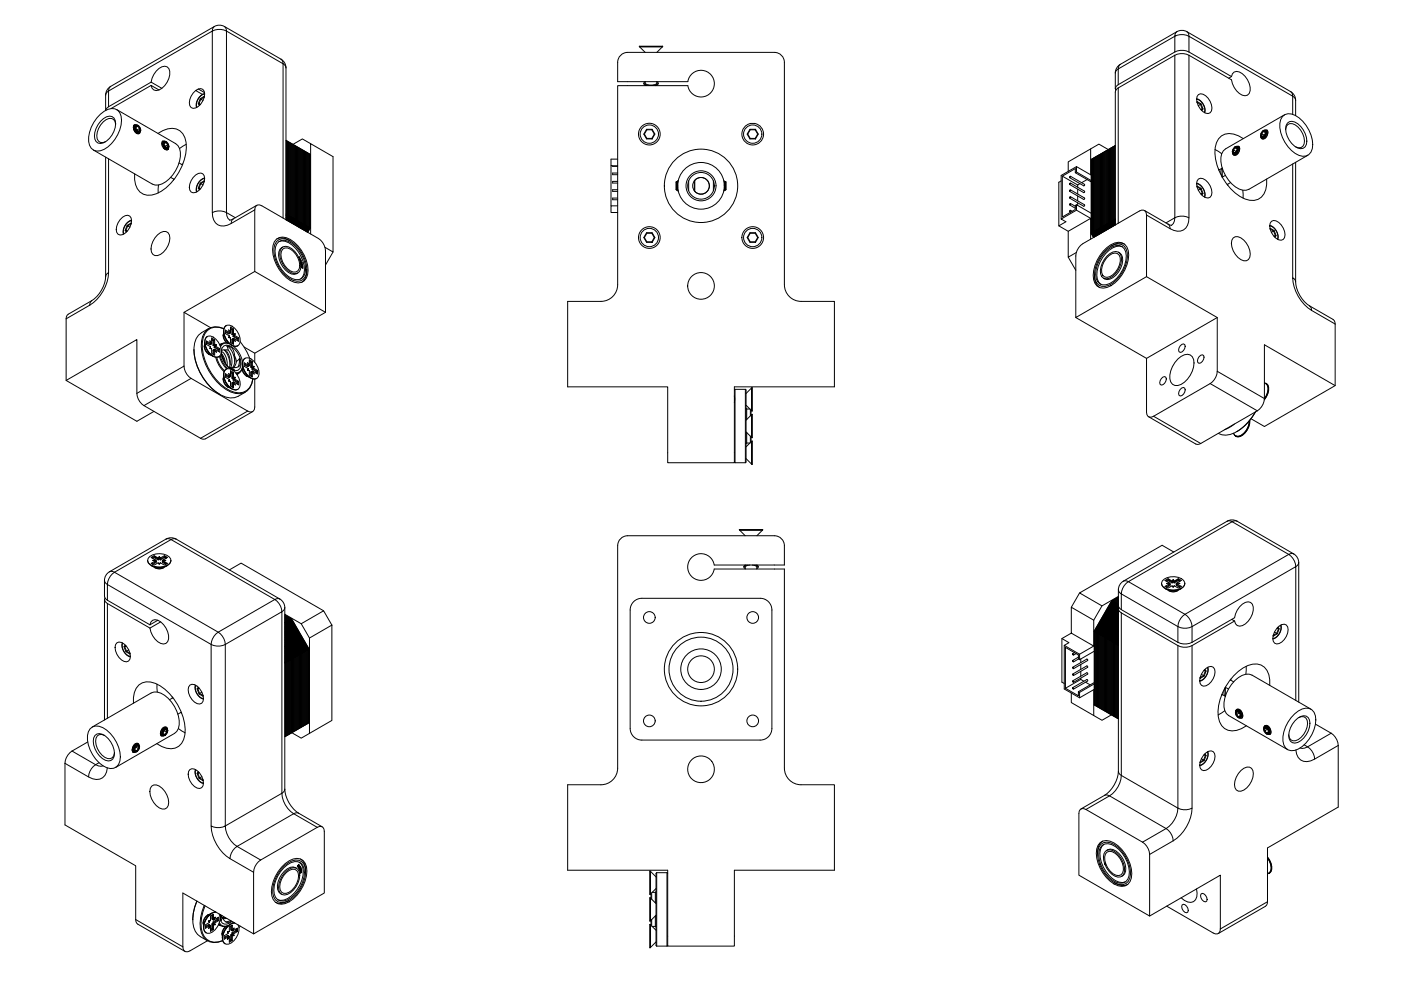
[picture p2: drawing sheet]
<svg xmlns="http://www.w3.org/2000/svg" width="420mm" height="297mm" viewBox="0 0 420 297" stroke-linecap="round" stroke-linejoin="round" font-family="sans-serif">
<!-- layer: Visible (ISO) -->
<g fill="none" stroke="#000" stroke-width=".3">
<path d="M186.4 16.4l1.2-.6 .6-.1h44a3 3 0 0 1 3 3v66.6a5 5 0 0 0 5 5h10v25.7h-30v22.7h-20v-22.7h-30v-25.7h10a5 5 0 0 0 5-5v-59.6h21.1a4 4 0 0 0 6.1 2.7 4 4 0 0 0 0-6.7 4 4 0 0 0-6.1 2.8h-21.1v-5.8a2.99 2.99 0 0 1 1.2-2.3zM191.7 13.9l7 .1zM191.8 14.1h6.8M191.8 14.1l1.7 1.6M191.8 14v.1M198.6 14.1l-1.6 1.6M198.6 14v.1M30.1 34.3a4.3 4.3 0 0 1 5.2-1.3 6.2 6.2 0 0 1 0 7.4 7.8 7.8 0 0 1-6.3 4.9 2.83 2.83 0 0 1-2.4-2.9 10.7 10.7 0 0 1 3.5-8.1zM30.2 36.3a3.3 3.3 0 0 1 3.4-1.4 2.68 2.68 0 0 1 1 3.3 6.1 6.1 0 0 1-4.4 4.8 1.9 1.9 0 0 1-1.9-2.3 7.1 7.1 0 0 1 1.9-4.4zM33.2 25.9l31.1-18 1-.3h1l1 .3 17.4 10.1 .9 1.3 .2 1v45.6l.7-1.4h-.1l-.6 1M34.7 37.3a1.71 1.71 0 0 0-1-1.7 1.71 1.71 0 0 0-1.9 .3 5.9 5.9 0 0 0-2.7 5.7 1.61 1.61 0 0 0 2.6 .9M35 32.8l17.7 10.3a3.8 3.8 0 0 1 1.4 3.8 10.1 10.1 0 0 1-6.6 8.6h-1l-.8-.3-17.7-10.2"/>
<path d="M40.1 38.2a1.67 1.67 0 0 0 1.1 1.6M40.2 38.5l.5 1M40.3 37.4a1.7 1.7 0 0 0 1.5 2.6M40.4 37.6a1.38 1.38 0 0 0 0 1.5 1.38 1.38 0 0 0 1.3 .7M40.4 38.4l.6 .9M40.5 37.6a1.34 1.34 0 0 0 .6 2.1M40.6 37.5h-.2a1.39 1.39 0 0 0-.1 1.6 1.39 1.39 0 0 0 1.4 .7M40.7 37.5a1.3 1.3 0 0 0 .6 2.1l-.2 .1M40.8 37.7h.6l.6 .8v.8h-.6l-.6-.7zM40.8 38.2l.5-.3 .6 .6-.8 .4M40.8 37.6a1.2 1.2 0 0 1 1.2 .6 1.2 1.2 0 0 1-.2 1.3 1.38 1.38 0 0 1-1-1.9zM40.9 37.4h-.5a1.53 1.53 0 0 0 .6 2.5l.5 .2 .4-.2 .2-.4"/>
<path d="M41.2 39.5l-.1 .2M41.4 37.6l-.5-.2-.3 .2a1.61 1.61 0 0 0 1.2 2.1l.3-.2 .1-.5M41.4 37.7l-.6 .2M41.9 39.2l.1 .1M42 39.6l-.3 .2M42 38.5h-.1v.7l-.5 .1M45.3 24.6a5.4 5.4 0 0 1 4.1-4.8 1.89 1.89 0 0 1 1.5 2.6 5.4 5.4 0 0 1-4.1 4.7l-.7-.1-.5-.6-.3-.8M45.3 24.6l-12.7 7.4-.6 .5-.3 .6v-5.1l.7-1.4 .8-.7M45.3 25.6l-12 6.9M45.3 24.6l3.2 1.9M45.3 25.6l2.4 1.4M47.4 40a5.9 5.9 0 0 1 6.5-.8 5.9 5.9 0 0 1 2 5.1 16.8 16.8 0 0 1-9 13.8 4.4 4.4 0 0 1-6.5-4.3v-1.7"/>
<path d="M59.5 31.1l.5 .4M59.5 26.7l.7-.1a1.79 1.79 0 0 1 1 2.6 4.3 4.3 0 0 1-3.3 3.3 1.8 1.8 0 0 1-1-2.6l1-2 .8-.8M60.9 30.1l-.7-.4-.5 1.4 .4 .2M61.2 28.9l.1 .2M61.3 29.1l-1.1 .6-.2-.1M61.3 29l-1.3 .6-.5 1.5 .3 .5M61.3 27.8l-1.8-1.1-.8 .4 2 1.2M61.4 28a3.7 3.7 0 0 0-2.5 4.3M193.1 24.9l.1 .4 .7 .4M193.5 24.5l-.4 .5a4 4 0 0 0 4.3 0l-.4-.5M193.5 24.5v.4a2.67 2.67 0 0 0 3.5 0v-.4M193.5 25.5v.2"/>
<path d="M193.9 38.8h1.7l.8 1.4-.8 1.4h-1.7l-.8-1.4zM193.9 38.8h1.7M194 38.9l-.8 1.3M195.5 38.9l.7 1.3M197 25.5v.2M197.4 24.9l-.1 .4-.7 .4M224.9 38.8h1.7l.8 1.4-.8 1.4h-1.7l-.8-1.4zM224.9 38.8h1.7M225 38.9l-.7 1.3M226.5 38.9l.7 1.3M334.5 26.6v-5.2l.4-1 .6-.8 17.4-10.1 1-.4h1.1l.9 .4 31.6 18.3 .7 .8 .3 .9 .1 5.2M358.9 29.6a3.7 3.7 0 0 1 2.4 4.2"/>
<path d="M359 30.6l1.2 .5 .6 1.6-.4 .5M359 30.5v.2l1 .6 .2-.2M359.4 31.7l.6-.4 .6 1.3-.4 .3M359.4 28.4a2.28 2.28 0 0 1 2.9 1 3.7 3.7 0 0 1 .6 4.4 2.27 2.27 0 0 1-2.9-1.1 3.7 3.7 0 0 1-.6-4.3zM360.8 32.7l-.5 .3M369.3 23a1.59 1.59 0 0 1 2.4-1.4 5.6 5.6 0 0 1 2.9 6.4 1.89 1.89 0 0 1-2.9 0 6.5 6.5 0 0 1-2.4-4.1l-12.7-7.3a4.7 4.7 0 0 0-4.3 0l-16.9 9.8-.8 .7-.1 40.3M369.3 23l-12.7-7.4a4.7 4.7 0 0 0-4.3 0l-16.9 9.8-.7 .5-.2 .6 .1 .6M369.3 23l-.8 .4M378.4 39.5l.9-.5 .3 .3a1.37 1.37 0 0 1-1.4 1.7l-.1-.9zM378.8 39.2l.6 .1v.8l-.6 .8-.6-.1v-.8zM378.8 39.1l.6-.1 .3 .2a1.61 1.61 0 0 1-1.2 2.1l-.4-.2-.1-.6M378.8 39.2l.6 .3"/>
<path d="M379.3 39l.5-.1a1.52 1.52 0 0 1-.6 2.6l-.5 .1-.4-.1-.2-.5 .2 .4a1.03 1.03 0 0 0 1.4-.7M379.4 39.7l-.5-.3-.5 .7-.2-.1M379.5 39a1.36 1.36 0 0 1 .1 1.5 1.36 1.36 0 0 1-1.3 .7M379.7 39.1a.85 .85 0 0 1 .3 1.2M379.8 39.2h.1M379.9 39a1.71 1.71 0 0 1-1.4 2.6h-.1M384.6 34.9a2.99 2.99 0 0 1 3.9-.3 10.4 10.4 0 0 1 5.1 10 2.72 2.72 0 0 1-4 2 10.1 10.1 0 0 1-5.5-10.8zM385.2 34.4l-17.6 10.2a3.8 3.8 0 0 0-1.5 3.9 10.1 10.1 0 0 0 6.6 8.5h1l.9-.3 17.6-10.2M385.6 38.8a1.71 1.71 0 0 1 .9-1.7 1.71 1.71 0 0 1 1.9 .3 5.9 5.9 0 0 1 2.7 5.8 1.62 1.62 0 0 1-2.5 .8M386.1 36.9a2.2 2.2 0 0 1 3.1 .2 6.6 6.6 0 0 1 2.6 6.2 1.76 1.76 0 0 1-2.6 1.1 6.6 6.6 0 0 1-3.5-6.7zM31.7 47.1v35.8a9.6 9.6 0 0 1-4.2 7.2l-7 4.1-.6 .8-.1 19 21.2 12.3 5.2-3M47.5 55.5l-.1 2.3"/>
<path d="M48.7 42.7a1.76 1.76 0 0 0 .9 1.9M48.8 42.3h-.1M48.9 43.2l.5 1M49.1 44.3l.1 .1M49.2 42.4a1.3 1.3 0 0 0 .6 2.1l-.2 .1M49.2 42.6h.7l.6 .7v.9h-.6l-.7-.8zM49.2 43l.6-.3 .5 .7-.7 .4M49.3 42.4a1.2 1.2 0 0 1 1.1 .7 1.2 1.2 0 0 1-.1 1.3 1.39 1.39 0 0 1-1-2zM49.4 42.3l-.5-.1a1.52 1.52 0 0 0 .6 2.6l.5 .2 .4-.2 .2-.4-.2 .4a.97 .97 0 0 1-1.3-.5l.6 .4 .7-.2M49.7 44.4l-.1 .2M49.9 42.5l-.6-.2-.3 .2a1.61 1.61 0 0 0 1.2 2.1l.3-.2 .2-.6M49.9 42.6l-.7 .2"/>
<path d="M50 44.8h.1M50.1 44.7l-.3 .1M50.3 44.9h-.1M50.3 44.1l.2 .1M50.5 43.3l-.2 .1v.7h-.5M51.2 53.2l1 .6M52.1 53.7l-.1 .3M53.7 48.8l1 .6M54.8 49.1l-.2 .2M55.9 43.2l-2.1 1.3M57.9 53.2a2.28 2.28 0 0 1 2.9-1.1 3.3 3.3 0 0 1-.6 4.4 2.27 2.27 0 0 1-2.9 1.1 3.3 3.3 0 0 1 .6-4.4zM59.5 56.4l.5 .4"/>
<path d="M60.9 55.4l-.7-.4-.5 1.4 .4 .2M61.2 54.2l.1 .2-1.1 .6-.2-.1M61.3 54.3l-1.3 .6-.5 1.5 .3 .5M61.4 53.3a3.7 3.7 0 0 0-2.5 4.3M85.8 42.1l7.2 4.2v22l-.1-22.1M85.9 42.2v22M86.1 42.3v22M86.2 42.3v22.2l-.4 .8M86.4 42.4v22.1M86.5 42.5v22.1M86.7 42.6v22M86.8 42.7v22.1"/>
<path d="M86.9 42.7v22.1M87.1 42.8l-.1 22.1M87.2 42.9v22.1M87.4 43l-.1 22.1M87.5 43.1v22M87.6 43.2v22.1M87.8 43.2v22.1M87.9 43.3v22.1M88.1 43.4v22M88.2 43.5v22.1M88.3 43.6v22M88.5 43.6v22.2l-.7 1.2"/>
<path d="M88.6 43.7v22.1M88.8 43.8l-.1 22.1M88.9 43.9v22M89.1 44l-.1 22.1M89.2 44.1v22M89.3 44.1v22.2M89.5 44.2v22.1M89.6 44.3v22.1l-.7 1.3M89.8 44.4v22M89.9 44.5v22.1l-.7 1.2M90 44.5v22.1M90.2 44.6l-.1 22.1"/>
<path d="M90.3 44.7v22.1M90.5 44.8l-.1 22.1M90.6 44.9v22M90.8 44.9l-.1 22.2M90.9 45v22.1M91 45.1v22.2l-.7 1.2M91.2 45.2v22M91.3 45.3v22.1M91.5 45.4v22M91.6 45.4v22.2M91.7 45.5v22.1M91.9 45.6l-.1 22.1"/>
<path d="M92 45.7v22M92.2 45.8l-.1 22.1M92.3 45.8v22.1M92.5 45.9v22.2l-.8 1.2M92.6 46v22.1M92.7 46.1v22.1M93.2 43.1l-2.5-1.5-2.8 1.7M183.2 49.7v12M183.7 49.7v.2h1.5M185.2 47.7h-2v2h2M185.2 51.9h-1.5v.5h1.5M185.2 54.4h-1.5v.5h1.5"/>
<path d="M185.2 56.9h-1.5v.5h1.5M185.2 59.4h-1.5v.5h1.5M193.1 40.2l.8 1.4M194 41.5l1.6 .1M196.4 40.2l-.9 1.3M202.9 54.4l.1 2.5M202.9 54.4v2.6M202.9 57h.1M202.9 54.5l.1 .1M203 54.6l.1 2.2M203 54.6l.2 2.2M203.1 54.4h-.2v2.6"/>
<path d="M203.1 54.4l.1 1.8M203.1 54.4l-.1 .2M203.1 54.4h.1M203.1 56.8h.1M203.1 56.8l-.1 .1M203.2 56.8h.1M203.2 54.4v.2M203.2 54.5h.1M203.4 54.2h-.2v3h.2M206.5 54.2v3M208.2 54.2v3M208.4 54a2.5 2.5 0 0 1 3.6-.1 2.5 2.5 0 0 1 0 3.6 2.5 2.5 0 0 1-3.6-.1z"/>
<path d="M213.9 54.2v3M217.1 54.2h.1v3h-.1M217.2 55.2l.1 1.8M217.2 56.8l.1 .2M217.2 54.6h.1M217.2 56.9h.1M217.3 57h.1M217.3 54.6l.2 2.2M217.3 54.6h.1M217.4 54.5l-.1 .1M217.4 54.4h.2M217.5 56.8l.1 .1"/>
<path d="M217.5 56.8l-.2 .2M217.6 54.4v2.6l-.2-2.5M217.6 54.4v2.6h-.3M224.1 40.2h.2l.6 1.4M225 41.5l1.6 .1M227.4 40.2l-.9 1.3M318.2 54.2l-.7 .4v13.1l2.9 1.6M318.6 52.8l4.6 2.6M320.8 52.9l.2-.1-.2 .5zM320.8 54.9h.2l-.2 .4zM320.8 57l.2-.1-.2 .4zM320.8 59h.2l-.2 .4z"/>
<path d="M321 52.8l4.3 2.5-.1 .4-4.4-2.4M321 54.9l4.3 2.4-.1 .4-4.4-2.4M321 56.9l4.3 2.5-.1 .3-4.4-2.4M321 58.9l4.3 2.5-.1 .4-4.4-2.4M322.5 51.8l4.7 2.5M322.8 49.9l4.3 2.5v-7.8l-6.7 3.9v2.9M322.8 49.9v1.7l4.4 2.5M322.8 51.6l-.3 .2v-1.3l-3.9 2.3v12.2l3.9-2.2v-1.2l.3-.2M322.8 49.9l-4.6 2.7v13.1M323.2 55.4v.7M323.2 56.7v1.5M323.2 58.7v1.5"/>
<path d="M323.9 55.1l-.7 .3M326 53.8l-1.6 1M327.1 44.6l2.5-1.4 2.8 1.6M327.5 47.7v22.1M327.5 47.7h-.1M327.6 47.6v22M327.8 47.5l-.3 .2M327.8 47.5v22.1M327.9 47.4v22M328.1 47.3l-.3 .2M328.1 47.3v22.1M328.2 47.2v22.1"/>
<path d="M328.4 47.2l-.3 .1M328.4 47.2v22.1l.7 1.2M328.5 47.1v22M328.6 47l-.2 .2M328.6 47l.1 22.1M328.8 46.9v22.1M328.9 46.8l-.3 .2M328.9 46.8l.1 22.2M329.1 46.8v22M329.2 46.7l-.3 .1M329.2 46.7v22M329.3 46.6v22"/>
<path d="M329.5 46.5l-.3 .2M329.5 46.5v22.1M329.6 46.4v22.1M329.8 46.3l-.3 .2M329.8 46.3v22.2M329.9 46.3v22M330.1 46.2l-.3 .1M330.1 46.2v22.1M330.2 46.1v22M330.3 46l-.2 .2M330.3 46v22.2l.8 1.2M330.5 45.9v22.1"/>
<path d="M330.6 45.9l-.3 .1M330.6 45.9v22.1l.7 1.2M330.8 45.8v22M330.9 45.7l-.3 .2M330.9 45.7v22.1M331 45.6v22.1M331.2 45.5l-.3 .2M331.2 45.5v22.1M331.3 45.4v22.1M331.5 45.4l-.3 .1M331.5 45.4v22.1M331.6 45.3v22"/>
<path d="M331.8 45.2l-.3 .2M331.8 45.2v22.1l.7 1.3M331.9 45.1v22.1M332 45l-.2 .2M332 45v22.2l.7 1.2M332.2 45v22M332.3 44.9l-.3 .1M332.3 44.9l.1 22.1M332.5 44.8v22M332.6 44.7l-.3 .2M332.6 44.7v22.1M332.7 44.6v22.1"/>
<path d="M332.9 44.5l-.3 .2M332.9 44.5v22.2l.7 1.2M333 44.5v22M333.2 44.4l-.3 .1M333.2 44.4v22.1l.7 1.3M333.3 44.3v22M333.4 44.2l-.2 .2M333.4 44.2l.1 22.1M333.6 44.1v22.1M333.7 44.1l-.3 .1M333.7 44.1l.1 22.1M333.9 44v22"/>
<path d="M334 43.9l-.3 .2M334 43.9l.1 22.1M334.2 43.8v22.1M334.3 43.7l-.3 .2M334.3 43.7v22.2M334.5 43.6l-.2 .1M358.9 54.9a3.7 3.7 0 0 1 2.4 4.2M359 55.9l1.2 .5 .6 1.6-.4 .5M359 56l1 .6 .2-.2M359 55.8v.2M359.4 57l.6-.4 .6 1.4-.4 .2M359.4 53.7a2.27 2.27 0 0 1 2.9 1.1 3.7 3.7 0 0 1 .6 4.3 2.28 2.28 0 0 1-2.9-1.1 3.7 3.7 0 0 1-.6-4.3z"/>
<path d="M360.8 58l-.5 .3M364.4 44.8l2 1.3M365.4 50.7l.3 .2M365.5 51l1-.6a2.24 2.24 0 0 0 .1 2.7M366.6 50.4v2.7M367.5 52.6l-.9 .5M368.2 55.2v.4M369 54.7l-1 .6M369.9 45.7h.5M369.9 45.7h-.1M369.9 44.4l.9-.5a1.2 1.2 0 0 1 .1 1.4 1.2 1.2 0 0 1-1.1 .6l-.2-.4zM370 46.5h.1"/>
<path d="M370.4 44.1l.6 .1v.8l-.6 .8-.6-.1v-.8zM370.4 44l.5-.1 .3 .1a1.62 1.62 0 0 1-1.2 2.1l-.3-.2-.1-.5M370.4 44.1l.6 .2M370.7 45.4l-.8-.5v.8M370.9 43.9l.4-.1a1.53 1.53 0 0 1-.5 2.6l-.5 .1-.4-.1-.2-.5M371 44.6l-.5-.3-.6 .6h-.1M371.1 43.9a1.35 1.35 0 0 1 .1 1.5 1.35 1.35 0 0 1-1.4 .7M371.2 44a.84 .84 0 0 1 .3 1.1M371.3 45.6a1.03 1.03 0 0 1-1.5 .7l-.1-.4M371.3 44v.1M371.4 44.9l-.6 1M371.5 43.9h.1"/>
<path d="M371.5 43.9a1.73 1.73 0 0 1-1.5 2.6M372.7 57l.1 2.4M372.9 41.5a6 6 0 0 0-6.6-.8 6.6 6.6 0 0 0-1.8 6.9 16.7 16.7 0 0 0 8.8 12 4.4 4.4 0 0 0 6.6-4.2v-1.7M378.4 40.8h.5M378.4 40.8h-.2M379.1 40.5l-.7-.4v.7M379.8 40.1l-.5 .9M388.6 48.7v35.8a9.6 9.6 0 0 0 4.1 7.2l7.1 4 .5 .8 .1 19.1-21.2 12.2-4-2.3M36 65.9a2.28 2.28 0 0 1 2.9-1.1 3.3 3.3 0 0 1-.6 4.3 2.28 2.28 0 0 1-2.9 1.1 3.3 3.3 0 0 1 .6-4.3zM37.5 69.1l.5 .3M39 68.1l-.7-.4-.5 1.4 .4 .2M39.3 66.9v.2"/>
<path d="M39.3 67.1l-1 .6-.2-.2M39.4 67l-1.3 .5-.6 1.6 .4 .5M39.4 66a3.7 3.7 0 0 0-2.4 4.2M47.2 70.4a2.06 2.06 0 0 1 3.6 0 5.6 5.6 0 0 1-3.6 6.2 1.67 1.67 0 0 1-1.9-2 6.4 6.4 0 0 1 1.9-4.2zM76.8 61.7l.5-.3 1.2 .3 17 9.8a4.6 4.6 0 0 1 2.1 3.7v18.4l-21.2-12.2v-18.5zM77 61.5l-7 4.1-1.1 .4M82.9 71.7a3.5 3.5 0 0 1 4.2 .1 11.3 11.3 0 0 1 5.2 10.5 3.1 3.1 0 0 1-5.2 1.8 11.3 11.3 0 0 1-5.2-10.5l.4-1.1zM82.9 72.4a3 3 0 0 1 3.9-.3 10.4 10.4 0 0 1 5.1 9.9 2.72 2.72 0 0 1-4 2.1 10.1 10.1 0 0 1-5.5-10.8zM83 71.6a3.9 3.9 0 0 1 4.1 .6M83.6 72.4a3.4 3.4 0 0 1 4 .6 9.8 9.8 0 0 1 3.9 8.8 2.56 2.56 0 0 1-3.9 1.7 9.6 9.6 0 0 1-5-9.4l.4-1zM83.6 72.4a4 4 0 0 1 4 1.1 9.7 9.7 0 0 1 3.5 8.6l-.3 .9-.7 .7M84.4 74.4a2.2 2.2 0 0 1 3.1 .2 6.6 6.6 0 0 1 2.6 6.1 1.75 1.75 0 0 1-2.6 1.1 6.6 6.6 0 0 1-3.5-6.7z"/>
<path d="M84.8 74.7a2.29 2.29 0 0 1 3.1 .6 4.8 4.8 0 0 1 1.5 5.9 2.29 2.29 0 0 1-3.2-.7 4.8 4.8 0 0 1-1.4-5.8zM84.8 74a2.26 2.26 0 0 0-1.3 2.6 6.2 6.2 0 0 0 4.7 5.6l1.1-.4M85.8 64.2h.1l-.1 .3M85.8 64.9l.3-.6 .1 .1-.4 .8M85.9 64.2v.1M85.9 64.3l-.1 .3M86.2 66.1l.7-1.3 .2 .1-.8 1.3M86.5 66.3l.7-1.3h.2l-.8 1.3M86.5 64.6l-.7 1.3M86.8 64.8l-.8 1.2 .8-1.3-.1-.1-.8 1.3M87 66.6l.8-1.3 .1 .1-.7 1.3M87.1 65l-.7 1.2"/>
<path d="M87.3 66.8l.8-1.4 .1 .1-.7 1.3M87.4 65.1l-.8 1.3M87.6 66.9l.7-1.3 .2 .1-.8 1.3M87.6 65.3l-.7 1.2 .7-1.3-.1-.1-.8 1.3M87.9 67.1l.7-1.3 .2 .1-.8 1.3M87.9 65.5l-.7 1.2M88.2 65.6l-.7 1.3M88.4 67.4l.8-1.3 .1 .1-.7 1.3M88.7 67.6l.8-1.3h.1l-.7 1.4M88.8 65.9l-.7 1.3M89 67.7l.8-1.3 .1 .1-.8 1.3M89.1 66.1l-.8 1.2 .8-1.3-.2-.1-.7 1.3"/>
<path d="M89.3 66.3l-.7 1.2M89.9 68.2l.7-1.3 .2 .1-.8 1.3M90.1 68.4l.8-1.3 .1 .1-.7 1.3M90.2 66.8l-.8 1.2 .8-1.3-.2-.1-.7 1.3M90.4 68.6l.8-1.4 .1 .1-.7 1.3M90.5 66.9l-.8 1.2 .8-1.3h-.2l-.7 1.3M90.8 67.1l-.8 1.2M91 68.9l.7-1.3 .2 .1-.8 1.3M91.3 69l.7-1.3 .2 .1-.8 1.3M91.3 67.4l-.7 1.3M91.6 69.2l.7-1.3 .2 .1-.8 1.3M91.6 67.6l-.8 1.2 .8-1.3-.1-.1-.8 1.3"/>
<path d="M91.8 69.4l.8-1.3h.1l-.7 1.3M91.9 67.7l-.7 1.3M92.2 67.9l-.7 1.2M92.7 68.2l-.7 1.3M92.9 68.2l-.8 1.3M93 68.4l-.7 1.2M93.2 70.1v-27l6.7 3.8v28.6l-2.4-1.4M99.9 75.5l-2.3 3.9M185.2 61.7h-2v2h2M193.1 71.2l.9 1.3-.1 .1M193.9 69.8h1.7l.8 1.4-.8 1.4h-1.7l-.8-1.4zM193.9 69.8l.1 .1 1.6-.1"/>
<path d="M194 72.5l1.6 .1M194 69.9l-.8 1.3M195.5 69.9l.7 1.3M196.4 71.2l-.9 1.3M224.1 71.2h.2l.6 1.4M224.9 69.8h1.7l.8 1.4-.8 1.4h-1.7l-.8-1.4zM224.9 69.8l.1 .1 1.6-.1M225 72.5l1.6 .1M225 69.9l-.7 1.3M226.5 69.9l.7 1.3M227.4 71.2l-.9 1.3M320.4 77.1l2.2 3.9"/>
<path d="M320.8 63.5l.3 .1M320.8 61.4l1.7 1M320.8 63.1l.2-.1-.2 .5zM320.8 61h.2l-.2 .4zM321 63l.6 .3M321 61l1.5 .8M322.8 63l-4.6 2.7 1.5 .8-2.2 1.2M323.2 60.8v.8M324.1 73.5l17.6-10.3a1.3 1.3 0 0 1 1.5-.1 1.3 1.3 0 0 1 .6 1.4v18.4l-21.2 12.3v-18.5a4.7 4.7 0 0 1 1.5-3.2zM327.1 71.7v-6.3l-6.7 3.9v7.8l2.4-1.4M327.2 63.9l-4.4-2.5v1.6l4.3 2.4M327.2 70l.7 1.2"/>
<path d="M327.4 69.8v-22.1l-.1 22.2M327.5 69.8l.8 1.2-.8-1.3 .1-.1 .8 1.3M327.8 69.6l.7 1.3M328.1 69.5l.7 1.2M328.1 71.1l-.7-1.3-.2 .1 .8 1.3M328.6 69.1l.8 1.3M328.7 70.8l-.8-1.4-.1 .1 .7 1.3M328.9 69l.7 1.2M329 70.6l-.8-1.3-.1 .1 .7 1.3M329.2 68.7v.1M329.2 68.8l.7 1.3M329.3 70.4l-.8-1.3-.1 .1 .7 1.3"/>
<path d="M329.5 68.7l.7 1.2M329.5 70.3l-.7-1.3h-.2l.8 1.4M329.8 68.5l.7 1.2-.7-1.3 .1-.1 .8 1.3M329.8 70.1l-.7-1.3-.2 .1 .8 1.3M330.1 68.3l.7 1.2-.7-1.3 .1-.1 .8 1.4M330.1 69.9l-.8-1.3-.1 .1 .8 1.3M330.4 69.8l-.8-1.3-.1 .1 .7 1.3M330.9 75.3a6.1 6.1 0 0 1 5.6-2.5 3.5 3.5 0 0 1 2 3.6 11.3 11.3 0 0 1-6.5 9.8 3.1 3.1 0 0 1-4.2-3.6 11.6 11.6 0 0 1 3.1-7.3zM330.9 67.8l.7 1.3M331 75.6a5.6 5.6 0 0 1 5.4-2.3 3.5 3.5 0 0 1 1.7 3.7 10.1 10.1 0 0 1-6.7 8.8 2.8 2.8 0 0 1-3.2-3.2 10.5 10.5 0 0 1 2.8-7zM331.2 67.7l.7 1.2-.7-1.3 .1-.1 .8 1.3M331.2 69.3l-.7-1.3-.2 .1 .8 1.3"/>
<path d="M331.4 75.6a4.6 4.6 0 0 1 5.1-1.7 3.9 3.9 0 0 1 1.2 4.1 9.5 9.5 0 0 1-6 7.4 2.62 2.62 0 0 1-3.1-3.1 9.9 9.9 0 0 1 2.8-6.7zM331.5 67.5l.7 1.2-.7-1.3 .1-.1 .8 1.3M331.5 69.1l-.7-1.3-.2 .1 .8 1.3M331.8 69l-.8-1.3h-.1l.8 1.3M332 76.7a2.66 2.66 0 0 1 3.9-.6 5.9 5.9 0 0 1-4.2 7.5 2 2 0 0 1-1.7-2.5 7.2 7.2 0 0 1 2-4.4zM332.3 67l.8 1.2-.8-1.3 .2-.1 .7 1.4M332.6 66.9l.8 1.2-.8-1.3 .1-.1 .8 1.3M332.6 76.6a1.87 1.87 0 0 1 1.9-.7 1.87 1.87 0 0 1 1.4 1.3 5.6 5.6 0 0 1-3.9 5.9 1.81 1.81 0 0 1-1.6-2.4 6.5 6.5 0 0 1 2.2-4.1zM332.6 68.5l-.7-1.3h-.1l.7 1.4M332.9 68.3l-.7-1.3-.2 .1 .8 1.3M333.4 66.4l.8 1.2M333.7 66.2l.7 1.2"/>
<path d="M333.8 67.8l-.8-1.3-.1 .1 .7 1.3M334 66l.5 .8M334.1 67.7l-.8-1.4-.1 .1 .7 1.3M334.3 65.9l.2 .3M334.3 67.5l-.7-1.3-.2 .1 .8 1.3M334.5 67.1l-.6-1.1-.2 .1 .8 1.3M334.5 66.4l-.3-.5h-.2l.5 .8M334.5 65.8h-.2l.2 .3M335.4 75.6a2.25 2.25 0 0 1 1.3 2.5 6.2 6.2 0 0 1-4.7 5.7l-1.1-.4M336.6 74a5.6 5.6 0 0 0-5.9 3.2 7.5 7.5 0 0 0-1.2 7.4l.6 .6M337.3 73.2a3.9 3.9 0 0 0-4.1 .6M343.2 63.1l7.1 4.1 1.1 .3"/>
<path d="M369.8 71.3a2.3 2.3 0 0 1 3.2 .7 4.8 4.8 0 0 1 1.4 5.8 2.3 2.3 0 0 1-3.2-.6 4.8 4.8 0 0 1-1.4-5.9zM380.8 67.5a3.7 3.7 0 0 1 2.4 4.3M380.9 68.5l1.2 .6 .6 1.5-.4 .5M380.9 68.7l1 .6 .2-.2M380.9 68.4v.2M381.3 69.6l.6-.3 .6 1.3-.4 .2M381.3 66.3a2.28 2.28 0 0 1 2.9 1.1 3.7 3.7 0 0 1 .6 4.4 2.27 2.27 0 0 1-2.9-1.1 3.7 3.7 0 0 1-.6-4.4zM382.7 70.6l-.5 .4M55.2 93.6v16.1a4.7 4.7 0 0 0 2.1 3.7l17 9.8a1.3 1.3 0 0 0 1.5 .2 1.3 1.3 0 0 0 .6-1.4v-8.4M62.6 98.5a6.3 6.3 0 0 0-4.4 7.5 17.2 17.2 0 0 0 8.1 12.4 6 6 0 0 0 7.3-.9M67 100a2.62 2.62 0 0 0 1 2.8M67 99.3a3.2 3.2 0 0 0 1.3 3.5"/>
<path d="M67 99.3a5.2 5.2 0 0 0 2.5 4.2M67.5 97.9a1.97 1.97 0 0 1 2.9 .5 4.9 4.9 0 0 1 1.4 4.7 1.63 1.63 0 0 1-2.6 .1 4.5 4.5 0 0 1-1.7-5.3zM67.6 99.5l1 .6 .2-.1M67.6 99.3l1.2 .7M67.8 97.6a1.82 1.82 0 0 0-.7 2.1 4.8 4.8 0 0 0 3.5 4.2l.7-.3M68.7 99.4l.4 .4M68.8 99.6l-1.2-.7v1.1l1.2 .7M69.1 99.4l-.5-.5 .2 1.1M69.1 98.4l.6 .3 .3-.1v1.3M69.1 99.8h-.3M69.1 98.6l.4 .3M70 98.6l-.9-.6v1.8"/>
<path d="M76.4 81.4l-21.2 12.2 7.9 4.6M92 80.8a4.4 4.4 0 0 1-1.5 3.8M97.6 93.6l-21.2 12.3-3.2-1.9M322.6 95.2l21.2 12.2 21.3-12.2M328.2 82.3a4.3 4.3 0 0 0 1.6 3.9M343.8 82.9l21.3 12.3v16.1a4.6 4.6 0 0 1-2.2 3.7l-16.9 9.8a1.29 1.29 0 0 1-1.5 .1 1.29 1.29 0 0 1-.7-1.4v-16.1M19.8 114l21.2-12.2v16.1a4.6 4.6 0 0 0 2.2 3.7l16.9 9.8 1.1 .3 14.6-8.3M58.2 104.8a16.8 16.8 0 0 0 7.7 13.4M61.4 103.2a2.62 2.62 0 0 0 1.8 3.2M61.4 102.6a5.3 5.3 0 0 0 2.4 4.2 3.5 3.5 0 0 1-2.4-4.2zM61.4 103.4l-.2 .5M61.8 101.1a1.97 1.97 0 0 1 2.9 .5 4.9 4.9 0 0 1 1.5 4.7 1.63 1.63 0 0 1-2.7 .2 4.5 4.5 0 0 1-1.7-5.4z"/>
<path d="M61.9 102.8l1 .6 .3-.2M61.9 102.5l1.3 .7M62.2 100.9a1.82 1.82 0 0 0-.8 2.1 4.8 4.8 0 0 0 3.6 4.1l.7-.2M62.5 106.2l.5 .1M63 104.4l.5 .2-.6-.1M63.1 102.7l.4 .4M63.1 103.9l-.2 .6zM63.1 102.9l-1.2-.7v1l1.2 .7M63.5 102.7l-.6-.5 .3 1M63.5 104.6v1.3l.9 .5v-1.3l-.3-.2M63.5 101.6l.6 .4 .3-.2v1.4M63.5 103.1h-.4"/>
<path d="M63.5 101.9l.4 .2M64.1 104.9v1.4M64.1 104.9l-.2 .1v1.2M64.2 104.1l.2-.1 1.2 .7 .3-.2v1.1l-1.2-.7M64.3 103.6l-.1 .5 1.2 .7v.5M64.4 101.8l-.9-.5v1.8M64.4 104.7l.3 .2 .2 .7-.5-.5M64.4 104.7l.1 .5M64.4 104.7l-.2 .3M64.7 107.1a8.9 8.9 0 0 0 2.5 4.3M64.7 103.8l.2-.5-1 .2h.7l-.2 .5 .3-.2 1.2 .7M64.9 103.3l-.5-.1-.3 .2v-1.4l-.2 .1v1.4"/>
<path d="M65 107.1a8.5 8.5 0 0 0 2.3 4M65.4 104.8l.2-.1v.7M65.8 106.8a8.5 8.5 0 0 0 2.2 3.8M66 106.6a8.2 8.2 0 0 0 2.3 3.9M66.4 105.8a6.7 6.7 0 0 0 2.7 4.8M66.4 105.1a1.78 1.78 0 0 1 1.2-1.6 1.78 1.78 0 0 1 1.9 .4 6.3 6.3 0 0 1 2.7 5.9 1.64 1.64 0 0 1-2.4 1.2M66.4 105.5a2.33 2.33 0 0 1 1.6 2.4l.1 1.7M66.4 106a5 5 0 0 1 1.2 2.9M66.4 103.1l-.6 .1M66.4 106.2l.3 .6M66.6 103l-.7 .4M66.7 106.8a5.1 5.1 0 0 0 3.7 4.2l-1.2-.8"/>
<path d="M66.8 107.1l.5 1.3M67 113a2.61 2.61 0 0 0 1.9 3.2M67 112.4a3.5 3.5 0 0 0 2.4 4.1M67 112.3a5.2 5.2 0 0 0 2.5 4.3M67 113.2l-.1 .5M67 100.2l-.1 .5M67.2 104.9a6.8 6.8 0 0 1 1.8 4.5M67.4 105a4.4 4.4 0 0 1 1.4 5.2M67.4 105a1.1 1.1 0 0 1 1.6 .8l.5 1.4a5 5 0 0 1-.3 3M67.4 105l-.5-.1-.5 .3 .3 2v-.4M67.5 110.9a1.97 1.97 0 0 1 2.9 .5 4.9 4.9 0 0 1 1.4 4.7 1.63 1.63 0 0 1-2.6 .2 4.5 4.5 0 0 1-1.7-5.4zM67.6 112.6l1 .6 .2-.2"/>
<path d="M67.6 112.3l1.2 .7M67.8 110.7a1.81 1.81 0 0 0-.7 2.1 4.8 4.8 0 0 0 3.5 4.1l.7-.2M68.1 103.7a2.76 2.76 0 0 1 2.3 3.1M68.1 103.7l.4 1.2M68.1 103.7a5.8 5.8 0 0 1 2.3 4.8M68.2 116l.5 .1M68.6 110.1l.6 .1M68.7 102.9a2.01 2.01 0 0 0-2.7 .7M68.7 101.1l.4 .2-.5-.1M68.7 114.2l.4 .2-.5-.1M68.7 112.5l.4 .4M68.8 100.7l-.2 .5z"/>
<path d="M68.8 113.7l-.2 .6zM68.8 112.7l-1.2-.7v1l1.2 .7M68.8 103a1.9 1.9 0 0 0-2.7 .9M69.1 101.3v1.4l.9 .5v-1.4l-.3-.2M69.1 112.5l-.5-.5 .2 1M69.1 114.4v1.3l.9 .5v-1.3l-.3-.2M69.1 111.4l.6 .4 .3-.2v1.4M69.1 112.9h-.3M69.1 111.7l.4 .2M69.3 103.4l.1 .1M69.7 101.6l-.2 .1v1.2M69.7 114.7l-.2 .1v1.2"/>
<path d="M69.7 101.6v1.4M69.7 114.7v1.4M69.8 100.8l.3-.1 1.2 .7 .3-.2v1.1l-1.2-.7M69.8 113.9l.3-.1 1.2 .7 .3-.2v1.1l-1.2-.7M70 103.7a8 8 0 0 1 2.7 4.8M70 100.4l-.2 .4 1.3 .7v.5M70 113.4l-.2 .5 1.3 .7v.5M70 111.6l-.9-.5v1.8M70.1 101.4l.3 .2 .2 .7-.6-.5M70.1 114.5l.3 .2 .2 .7-.6-.5M70.1 101.4l-.2 .3M70.1 114.5l-.2 .3"/>
<path d="M70.1 101.4l.1 .6M70.1 114.5l.1 .5M70.4 106.8a4.5 4.5 0 0 1-.7 3.5M70.4 106.8a2.67 2.67 0 0 1-.4 3.5M70.4 100.6l.2-.6-1.1 .3h.7l-.1 .4 .3-.1 1.2 .6M70.4 113.6l.2-.5-1.1 .2h.7l-.1 .5 .3-.2 1.2 .7M70.6 100l-.6-.1-.3 .3v-1.5l-.2 .2v1.4M70.6 113.1l-.6-.1-.3 .2v-1.4l-.2 .1v1.4M70.9 108.3l.9-.8 .2 1.9a2.76 2.76 0 0 1-2.8 .8M71.1 101.5l.2-.1v.7M71.1 114.6l.2-.1v.7M71.5 111.9l-.4 .4"/>
<path d="M71.7 111.8l-.7 .4M71.8 107.5v1.3l-.4 1.1M72 102.4l1.2 1.6 1.7 3.4M72.6 110.7a2.64 2.64 0 0 0 1.9 2.2M72.7 109.2v-.1a5.3 5.3 0 0 0 2.4 4.2 3.2 3.2 0 0 1-2.4-2.9M72.8 109.9a1.9 1.9 0 0 1-2.1 1.9M72.8 110a2.01 2.01 0 0 1-1.9 2M73.2 107.7a1.97 1.97 0 0 1 2.8 .5 4.9 4.9 0 0 1 1.5 4.7l-.4 .5a2.5 2.5 0 0 1-3-1.2 4.3 4.3 0 0 1-.9-4.5zM73.2 109.3l1.1 .6 .2-.1M73.2 109.1l1.3 .7M73.5 107.4a1.82 1.82 0 0 0-.8 2.1 4.8 4.8 0 0 0 3.6 4.2l.7-.3M73.9 112.7l.5 .1"/>
<path d="M74.3 110.9l.5 .2-.6-.1M74.4 109.2l.4 .4M74.4 110.5l-.2 .5zM74.4 109.4l-1.2-.7v1.1l1.2 .7M74.4 109.6h.4M74.8 109.2l-.6-.5 .3 1.1M74.8 111.1v1.4l.9 .5v-1.4l-.3-.2M74.8 108.2l.6 .3 .3-.1v1.3M74.8 108.4l.4 .3M75.4 111.4v1.4M75.4 111.4l-.2 .1v1.2M75.5 110.6l.2-.1 1.3 .7 .2-.2v1.1l-1.1-.7"/>
<path d="M75.7 110.2l-.2 .4 1.2 .7v.5M75.7 108.4l-.9-.6v1.8M75.7 111.2l.4 .2 .1 .7-.5-.5M75.7 111.2l.2 .6M75.7 111.2l-.2 .3M75.8 113.6a4.4 4.4 0 0 1-6.9 3.4 16.5 16.5 0 0 1-8.2-14.2 4.4 4.4 0 0 1 6.4-4.3 4.4 4.4 0 0 0-6.7 3.8 16.5 16.5 0 0 0 8.8 15.2 4.4 4.4 0 0 0 6.6-3.9M76.1 110.4l.1-.6-1 .3 .7-.1-.2 .5 .4-.1 1.1 .6M76.2 109.8l-.5-.1-.3 .3v-1.5l-.2 .2v1.4M76.4 105.9v2.7M76.7 111.3l.3-.1v.7M220.2 118.7v2M220.4 116.7v22"/>
<path d="M220.4 116.7l-.2 .2M220.4 116.7h3.1M223.5 116.7l.2 .2v21.6l-.2 .2M223.5 116.7v22M225.4 116.3v6.8M225.4 116.3l-1.7 1.6M225.4 116.3h.1M225.5 116.2l.1 7zM348.3 113.4l1-.5 .3 .2a1.8 1.8 0 0 1-1.3 2.3l-.4-.2-.1-.5zM353.2 107.6a3.5 3.5 0 0 1 3.7-1.2 3.1 3.1 0 0 1 1.1 3.6 7.3 7.3 0 0 1-4.8 5.6 2.01 2.01 0 0 1-2.4-2.1 7.6 7.6 0 0 1 2.4-5.9zM353.9 103.7l.5-.5 .5-.1 .4 .2a1.81 1.81 0 0 1-1.4 2.3l-.3-.2-.1-.5zM353.9 116.7l1-.6 .4 .3a1.81 1.81 0 0 1-1.4 2.3l-.3-.2-.1-.5z"/>
<path d="M359.6 106.9l.5-.4 .5-.2 .4 .3a1.81 1.81 0 0 1-1.4 2.3l-.4-.2-.1-.5zM379.2 119.5a4.7 4.7 0 0 1-2.1 3.6l-17 9.8-1.1 .3-14.5-8.3M379.2 114.8a1.92 1.92 0 0 1 1 2.7l-1 2M379.2 114.7a1.69 1.69 0 0 1 1.2 2.3l-.6 1.8-.6 .9M379.6 114.9a2.05 2.05 0 0 1 .5 2.9l-.9 1.8M379.7 114.9a1.82 1.82 0 0 1 .8 2.1l-.7 2-.6 .8M400.4 115.6l-21.2-12.3v16.2M220.2 138.5l.2 .2M220.4 138.7h3.1M223.7 122.4l.2 .2M223.7 121.5l1.2 1.1h-1M223.7 129.4l1.7 1.7"/>
<path d="M223.7 137.4l1.7 1.7M223.9 122.6v3.1M223.9 129.6v3.2M223.9 132.8l-.2 .2M223.9 132.8h1l-1.2 1.1M225 122.7v1.9M225 130.7v2M225.2 122.9v1.6M225.2 130.9v1.6M225.2 122.9l.2 .2M225.4 124.3v6.8M225.4 132.3v6.8"/>
<path d="M225.4 124.3l-1.7 1.6M225.4 124.3h.1M225.4 131.1h.1M225.4 123.1h.1M225.4 132.3l-.2 .1M225.4 132.3h.1M225.4 139.1h.1M225.5 124.2l.1 7zM225.5 132.2l.1 7zM370.2 127.1l-2.9 1.7M374.7 126.1a4.8 4.8 0 0 1-3.5 4.7l-.7-.2M374.8 126.1a5.1 5.1 0 0 1-3.3 4.8h-.7l-.5-.4-.4-.6a1.43 1.43 0 0 0 2.4 .5 5.3 5.3 0 0 0 2.3-4.2"/>
<path d="M374.8 126a4.9 4.9 0 0 1-3.6 5l-.7-.2M376.5 123.5a14 14 0 0 1-7.6 6.7 4.4 4.4 0 0 1-3.5-.3M376.6 123.4a15.3 15.3 0 0 1-5.7 6M221.7 158.7l7 .1zM221.8 158.9h6.8M221.8 158.9l1.7 1.7M221.8 158.8v.1M228.6 158.9l-1.6 1.7M228.6 158.8v.1M31.3 179.7v36.1M31.5 179.2l-.2 .6 .3 .6 .6 .5 12.8 7.4M44.3 168a1.84 1.84 0 0 0 1.4 1.7 4.8 4.8 0 0 0 5.4-1l.2-.7"/>
<path d="M44.9 166.8a5.1 5.1 0 0 1 5.9 .1l.4 .7a1.98 1.98 0 0 1-1.9 2.2 4.9 4.9 0 0 1-4.8-1.1l-.2-.6 .1-.7zM45.8 167.4l.4-.3 1.3 .7 .3-.3M46.2 166.6l-.9 .5 1.5 .9-.5 .1M46.2 167.1v-.2l-.6 .3M46.5 167.8l-.7 .2 1 .3M46.5 168.2l-1.2 .7 .9 .5 1.3-.7 .3 .3M46.8 168.3l-1.2 .7M46.8 168l-.1 .3M46.8 168.3v.3l-1 .5M47.4 167.2l-1.2-.6v.3l1.3 .7v.2M47.4 168.7l.4 .4 .3-.4-.3 .4M47.8 166.8l.3 .4v.4l-.3-.4z"/>
<path d="M47.8 166.8l-.4 .4 .1 .4 .3-.4 .3 .6M48.1 168.7l1.2 .7 .9-.5-1.2-.7-.3 .1 1.2 .7M48.7 168.3v.3l1 .5M48.7 168l.2 .3M49.3 168.1l-.6-.1 .3-.2 .8 .2-.8 .2M49.3 167.1l-1.2 .7v-.2l1.2-.7v.2l.4 .3M49.3 166.6l-1.2 .6M49.9 167.2l-.6-.3v-.3l.9 .5-1.2 .7M50.2 169.5a5.3 5.3 0 0 1-4.8 0 3.5 3.5 0 0 0 4.8 0M68.8 170.8l3.5-2 24.7 14.3M186.4 161.2l1.2-.5 .6-.1h44a3 3 0 0 1 3 3v5.8h-21a4 4 0 0 0-6.1-2.8 4 4 0 0 0 0 6.7 4 4 0 0 0 6.1-2.7h21v59.6a5 5 0 0 0 5 5h10v25.6h-30v22.8h-20v-22.8h-30v-25.6h10a5 5 0 0 0 5-5v-66.6a2.99 2.99 0 0 1 1.2-2.4zM223.5 169.4h.1"/>
<path d="M223.5 169.4l-.4 .6M224.1 169.4l-1 .4v.3l.4 .3M224.9 169.4l-1.2 .3-.2 .9M225.6 169.4l1.2 .3 .2 .9M226.4 169.4l.9 .4v.3l-.3 .3M227 169.4l.4 .6M227 169.4h.1M323.8 177.7l-2.5 4.3M335.4 178.9l-1.9 1.2 1.9-1M335.4 178.8l-4.9 2.8-2.5 4.3M335.4 179.3l-1.7 .9M335.4 179.4l-1.5 .9"/>
<path d="M335.4 179.6l-1.4 .8M335.4 179.7l-1.2 .8M335.4 179.9l-1.1 .6M348.3 174.9a1.84 1.84 0 0 0 1.5 1.7 4.7 4.7 0 0 0 5.4-1l.1-.7M348.6 174.1a4.8 4.8 0 0 1 6.4-.1l.3 .6a2.21 2.21 0 0 1-2.2 2.2 4.6 4.6 0 0 1-4.6-1.4l-.2-.6zM349.4 176.4a5.3 5.3 0 0 0 4.8 0 3.5 3.5 0 0 1-4.8 0M349.7 174.1l.6-.3v.2l1.2 .7M350.3 173.5l-.9 .5 1.2 .7M350.3 174l-.4 .3M350.6 174.7l.3 .2-.5 .1M350.6 174.7l-.8 .2 1.1 .3M350.6 175.1l-1.2 .7 .9 .5 1.2-.7 .3 .3"/>
<path d="M350.9 174.9l-.2 .2M350.9 175.2l-1.2 .7M350.9 175.2v.3l-1 .6M351.5 174.1l-1.2-.6v.3l1.2 .7v.2l.3-.3M351.5 175.6l.3 .4 .4-.4-.4 .4M351.8 173.7l-.3 .4v.4l.3-.4 .3 .6M352 165.5l-3.5-2.1-24.7 14.3 6.7 3.9M352.2 174.1l1.2-.6v.3l-1.3 .7zM352.8 175.2l.3-.1 1.2 .7-.9 .5-1.2-.7M352.8 174.9l.3-.2 .7 .2-.7 .2M352.8 174.9l.1 .2M352.8 175.2l1.2 .7"/>
<path d="M352.8 174.9l.5 .1M352.8 175.2v.3l1 .6M353.4 174l-1.3 .7-.3-1 .4 .4M353.4 173.8v.2l.4 .3M353.4 173.5l.9 .5-1.2 .7M353.4 173.8l.6 .3M35 192.7a2.28 2.28 0 0 1 3 1.1 3.7 3.7 0 0 1 .6 4.3 2.28 2.28 0 0 1-2.9-1.1 3.7 3.7 0 0 1-.7-4.3zM36.7 192.7a3.7 3.7 0 0 0 2.4 4.2M37.2 193.8h.2l.5 1.4-.1 .1 1.2 .6M37.5 193.3l-.3 .5 .6 1.5M37.7 193.5l-.3 .3 .4-.2M38.6 194.8l-.7 .4 1.1 .6"/>
<path d="M39 195.8l-.1 .2M45 187.3a1.59 1.59 0 0 1 2.3-1.4 5.6 5.6 0 0 1 3 6.4 1.9 1.9 0 0 1-3 0 6.5 6.5 0 0 1-2.3-4M45 187.3l-13.3-7.7-.4-.9 .1-5.3 .6-1.3 .8-.7 17-9.8 1-.4h1l1 .4 31.1 17.9 .8 .7 .5 .9 .2 1v54.4a9.5 9.5 0 0 0 4.2 7.3l7 4M47.3 185.9l-2.3 1.4M48.2 186.4l-3.2 1.9M85.4 184.3l2 1.2 5.3 9M85.4 186.6l5.3 9.1-.2 .1-5.1-8.9M85.4 186.2l.3 .3M85.4 185.9l.6 .4M85.4 185.6l.9 .5M85.4 185.3l1.2 .7M85.4 184.9l1.4 .9"/>
<path d="M85.4 184.6l1.7 1M85.4 198.4l.2 .3h-.2M85.4 197.7l.5 .8-.2 .1-.3-.6M85.4 197.1l.8 1.2-.2 .1-.6-1M85.4 196.4l1 1.8-.1 .1-.9-1.6M85.4 195.7l1.3 2.3-.1 .1-1.2-2M85.4 195.1l1.6 2.8h-.1l-1.5-2.5M85.4 194.4l1.9 3.3-.1 .1-1.8-3M85.4 193.8l2.2 3.7-.2 .1-2-3.5M85.4 193.1l2.5 4.3h-.2l-2.3-3.9M85.4 192.5l2.7 4.7-.1 .1-2.6-4.5M85.4 191.8l3 5.2-.1 .1-2.9-4.9"/>
<path d="M85.4 191.2l3.3 5.7-.1 .1-3.2-5.5M85.4 190.5l3.6 6.2-.2 .1-3.4-6M85.4 189.9l3.9 6.7h-.2l-3.7-6.4M85.4 189.2l4.2 7.2-.2 .1-4-7M85.4 188.6l4.4 7.6-.1 .1-4.3-7.4M85.4 187.9l4.7 8.2h-.1l-4.6-7.9M85.4 187.3l5 8.6-.1 .1-4.9-8.4M85.4 188.5l4.4 7.6v22.2M85.4 189.1l4.2 7.2v22.1M85.4 191.1l3.3 5.7v22.1M85.4 191.7l3 5.2v22.2M85.4 194.3l1.9 3.3v22.1"/>
<path d="M85.4 184.1l4.9 2.9 2.5 4.2M85.4 184.8l1.5 .8M85.4 185.1l1.3 .7M85.4 185.4l1 .6M85.4 185.7l.7 .4M85.4 186.1l.4 .2M85.4 186.4l.1 .1M85.4 184.4l1.8 1.1M85.4 198.3l.2 .3M85.4 197.6l.5 .8M85.4 197l.8 1.2M85.4 196.3l1 1.8"/>
<path d="M85.4 195.7l1.3 2.2M85.4 195l1.6 2.8M85.4 193.7l2.2 3.7M85.4 193l2.5 4.3M85.4 192.4l2.7 4.7M85.4 190.4l3.6 6.2M85.4 189.8l3.9 6.7M85.4 187.8l4.7 8.2M85.4 187.2l5 8.6M85.5 198.8v22M85.5 186.6l5.2 9M85.5 186.5l.2-.1 5.3 9.2-.2 .1z"/>
<path d="M85.6 198.6v22.1M85.7 198.6v22M85.8 186.4l5.2 9.1M85.8 186.3l.1-.1 5.4 9.2-.2 .1zM85.8 198.4l.1 22.2M86 198.4v22.1M86 186.3l5.3 9.1M86.1 186.1h.1l5.3 9.1-.1 .1zM86.1 198.3h.1M86.2 198.3v22.1M86.3 198.3v22M86.3 186.1l5.2 9"/>
<path d="M86.4 186l.1-.1 5.3 9.2-.1 .1zM86.4 198.1v22.1M86.6 198.1v22M86.6 185.9l5.2 9.1M86.7 185.8l.1-.1 5.3 9.2-.1 .1zM86.7 197.9v22.2M86.9 197.9v22.1M86.9 185.8l5.2 9M86.9 185.6h.2l5.3 9.2h-.2zM87 197.8v22.1M87.2 197.8v22M87.2 185.6l5.2 9.1"/>
<path d="M87.4 197.6v22.1M87.5 197.5l.1 22.1M87.7 197.4v22.1M87.8 197.3l.1 22.1M88 197.3v22M88.1 197.1v22.2M88.3 197.1v22.1M88.6 197v22M88.8 196.8v22M88.9 196.6l.1 22.2M89.1 196.6v22.1M89.2 196.5l.1 22.1"/>
<path d="M89.4 196.5v22M89.7 196.3v22.1M90 196.1v22.1M90.1 196v22.1M90.3 196v22M90.3 187l6.7-3.9 2.5 4.3M90.4 195.8v22.1M90.5 195.8v22.1M90.6 195.7l.1 22.1M90.8 195.7v22M90.9 195.5l.1 .1M91 195.6v22"/>
<path d="M91.1 195.5v22M91.3 195.4v22.1M91.4 195.3v22.1M91.5 195.2h.1M91.5 195.2v22.1M91.7 195.2v22M91.8 195v.1M91.8 195.1v22M92 195v22M92.1 194.8v.1M92.1 194.9v22.1M92.2 194.8v22.1"/>
<path d="M92.3 194.7l.1 .1M92.4 194.8v22M92.6 194.5l-.1 .2-5.3-9.2 .2-.1 5.3 9.2-.2 22.1v-22M92.8 191.2l6.7-3.8v28.5l-6.7 3.9zM190 180.4a3.5 3.5 0 0 1 2.5-1.1h35.5a3.5 3.5 0 0 1 3.5 3.5v35.5a3.5 3.5 0 0 1-3.5 3.5h-35.5a3.5 3.5 0 0 1-3.5-3.5v-35.5a3.5 3.5 0 0 1 1-2.4zM318.5 191.4l2.1 1.2-1.4 .8 4.6 2.7M319.2 193.4v13.1l4.6 2.7M321.3 182l6.7 3.9v7.8l-6.7-3.9zM321.3 189.8l-2.8 1.6v13.1l.7 .4M321.6 198.1h.4v.3zM321.8 195.9l.2 .4-.4-.3zM322.2 195.6l-.5 .3"/>
<path d="M322.7 195.9l-.8 .5M323.4 197l-1.7 1M323.4 197.5l-1.5 .9M323.8 197.7l-.4-.2v-1.2l-3.9-2.2v12.2l3.9 2.3v-1.3l.4 .2M324.1 197.5v1.1M324.1 199.2v1.4M328 193.7l-4.2 2.4M328.1 195.2l-4.3 2.5v-1.6M328.6 189.5v22M328.8 189.5l-.1 22.1M328.9 189.6v22.1M329 189.7v22.1"/>
<path d="M329.1 189.8v22.1M329.3 189.8v22.1M329.4 190v22M329.7 190.1v22.1M329.9 190.1l-.1 22.2M330 190.3v22M330.2 190.3l-.1 22.1M330.3 190.5v22M330.5 190.5l-.1 22.1M330.6 190.6v22.1M330.7 190.6l4.7-8.1v48.7a9.6 9.6 0 0 1-4.2 7.2l-7 4.1M330.7 190.6v22.2"/>
<path d="M330.8 190.8v22M331.1 191v22M331.3 191v22.1M331.4 191.1v22.1M331.6 191.1l-.1 22.1M331.7 191.3v22M332 191.4v22.1M332.2 191.5l-.1 22.1M332.2 191.6v22.1M332.4 191.6v22.1M332.5 191.8v22M332.7 191.8v22.1"/>
<path d="M332.8 191.9v22.1M333.1 192.1v22M333.4 192.3v22M333.4 180.1l-5.2 9.1M333.6 192.3l-.1 22.1M333.6 180.1l-5.3 9.2M333.7 180.3l-5.3 9v22.2M333.7 192.4v22.1M333.7 180.2v.1M333.7 180.2l.2 .1-5.3 9.2-.2-.1zM333.8 192.4v22.2M333.9 180.4l-5.2 9.1"/>
<path d="M333.9 192.6v22M334 180.4v.1M334 180.4l.2 .1-5.3 9.1h-.2zM334.1 192.6v22.1M334.2 192.8v22M334.3 180.5l-5.3 9.1M334.3 180.5l.1 .1-5.3 9.2-.1-.1zM334.5 192.9v22.1M334.6 180.7l-5.3 9.1M334.6 180.7l.1 .1-5.3 9.2-.1-.1zM334.8 180.9l-5.2 9.1v22.1M334.8 193.1v22"/>
<path d="M334.9 180.9h-.1M334.9 180.9l.1 .1-5.3 9.1h-.1zM335 193.1l-.1 22.1M335.1 181.1l-5.3 9M335.1 193.2v22.1M335.1 181v.1M335.1 181l.2 .1-5.3 9.2-.2-.1zM335.3 193.3l-.1 22.1M335.3 181.2l-5.2 9.1M335.4 193.4v22.1M335.4 181.2v.1M335.4 193l-.2 .3h.2"/>
<path d="M335.4 192.4l-.5 .8h.2l.3-.5M335.4 191.7l-.7 1.3 .1 .1 .6-1.1M335.4 191l-1 1.8 .1 .1 .9-1.5M335.4 190.4l-1.3 2.3 .1 .1 1.2-2.1M335.4 189.7l-1.6 2.8 .1 .1 1.5-2.5M335.4 189.1l-1.9 3.2 .2 .1 1.7-3M335.4 188.4l-2.2 3.8 .2 .1 2-3.5M335.4 187.8l-2.4 4.2 .1 .1 2.3-4M335.4 187.1l-2.7 4.8h.1l2.6-4.4M335.4 186.5l-3 5.2 .1 .1 2.9-5M335.4 185.8l-3.3 5.7 .1 .1 3.2-5.5M335.4 185.2l-3.6 6.2h.2l3.4-5.9"/>
<path d="M335.4 184.5l-3.9 6.7 .2 .1 3.7-6.5M335.4 183.9l-4.1 7.1 .1 .1 4-6.9M335.4 183.2l-4.4 7.7 .1 .1 4.3-7.5M335.4 182.6l-4.7 8.1 .1 .1 4.6-7.9M335.4 181.3l-5.3 9.1 .2 .1 5.1-8.9M335.4 191.6l-.7 1.3v22.1M335.4 191l-1 1.7v22.2M335.4 188.3l-2.2 3.8v22.1M335.4 187.7l-2.4 4.2v22.2M335.4 185.1l-3.6 6.2v22.1M335.4 183.1l-4.4 7.7v22.1M335.4 180.1l-1 .5"/>
<path d="M335.4 180.2l-.8 .5M335.4 180.4l-.7 .4M335.4 180.6l-.5 .3M335.4 180.7l-.4 .3M335.4 180.9l-.3 .1M335.4 181.1h-.1M335.4 192.9l-.2 .3M335.4 192.3l-.5 .8M335.4 190.3l-1.3 2.3M335.4 189.6l-1.6 2.8M335.4 189l-1.9 3.2M335.4 187l-2.7 4.8"/>
<path d="M335.4 186.4l-3 5.2M335.4 185.7l-3.3 5.7M335.4 184.4l-3.9 6.7M335.4 183.8l-4.1 7.1M335.4 181.8l-5 8.6M335.4 181.8l-5 8.7 .2 .1 4.9-8.5M335.5 182l-.1 .6 .3 .6 .6 .5 17 9.8a4.7 4.7 0 0 0 4.2 0l12.8-7.4M362.2 200a3.7 3.7 0 0 1-2.4 4.2M369.4 185.6l.9 .5M370.3 186.1a1.59 1.59 0 0 0 2.3 1.4 5.6 5.6 0 0 0 3-6.4 1.9 1.9 0 0 0-3 0 6.5 6.5 0 0 0-2.3 4.1l-12.8 7.3a4.7 4.7 0 0 1-4.2 0l-17.5-10.1-.4-.9v-4.7l.4-1.5 1.1-1.1 31.1-18 1.5-.4 1.5 .4 17 9.8 .8 .7 .5 .9 .2 1v41.8M373.7 199.7l-.1 2.4M381.8 190.6l.1 .1"/>
<path d="M382.9 188.4a2.27 2.27 0 0 1 2.9-1.1 3.3 3.3 0 0 1-.6 4.4 2.28 2.28 0 0 1-3 1.1 3.3 3.3 0 0 1 .7-4.4zM383 190l-.1-.2-1.1 .6M383.1 188.1l.3 .4-.4-.2M383.3 188l.3 .5-.6 1.5-1.1 .7-.1-.2M383.6 188.5h-.2l-.5 1.3-.7-.3M384.2 187.4a3.7 3.7 0 0 1-2.5 4.1M27 218.5a2.99 2.99 0 0 1 3.9-.4 10.4 10.4 0 0 1 5.1 10 2.73 2.73 0 0 1-4 2 10.1 10.1 0 0 1-5.5-10.8zM27.6 217.9l17.7-10.2a3.8 3.8 0 0 1 4.1 .7 10.1 10.1 0 0 1 4.1 10l-.5 .8-.7 .6-17.7 10.2M40 210.8a5.9 5.9 0 0 1 2.6-6.1 6.5 6.5 0 0 1 6.9 1.9 16.7 16.7 0 0 1 5.9 13.6 4.4 4.4 0 0 1-6.9 3.5l-1.5-.8M47.1 205.1l.1 2.3M48.4 219.3a.85 .85 0 0 0 .3 1.1M48.7 218.8l.7-.7 .4-.1 .4 .5-.2-.4a1.52 1.52 0 0 0-1.9 1.8l.1 .5 .3 .2h.5"/>
<path d="M49.1 218.5l-.6 1M49.3 218.7l.8-.1a1.35 1.35 0 0 1-1 1.9 1.1 1.1 0 0 1 .2-1.8zM49.5 218.7l.5 .1M49.5 218.7h.6v.9l-.6 .7h-.6v-.9zM49.9 218a1.67 1.67 0 0 0-1.6 .8 1.67 1.67 0 0 0 .1 1.8M50 218.8v.7l-.8-.4M50.1 218.4a1.34 1.34 0 0 0-1.4 .6 1.34 1.34 0 0 0 .1 1.5M50.1 219.6l-.1-.1-.6 .7-.5-.3M50.1 218.7l-.1 .1M50.3 219l-.1-.5-.3-.2a1.62 1.62 0 0 0-1.2 2.1l.3 .2 .5-.2M51.7 208.9v.3M51.9 209.1l-1.1 .6"/>
<path d="M53.5 218.4l2 1.2M54.2 213.6l.3 .2M54.4 213.5l-1.1 .6M57 205.3a2.27 2.27 0 0 1 2.9 1.1 3.7 3.7 0 0 1 .6 4.4 2.28 2.28 0 0 1-2.9-1.1 3.7 3.7 0 0 1-.6-4.4zM58.6 205.4a3.7 3.7 0 0 0 2.4 4.2M59.1 206.5h.2l.6 1.4-.2 .1 1.2 .6M59.5 206l-.4 .5 .6 1.5M59.6 206.1l-.3 .4 .4-.2M60.5 207.5l-.6 .4 1 .6M60.9 208.5v.2M87 219.9l-.3 .2M87.3 219.7l-.3 .2"/>
<path d="M87.5 219.6l2.8 1.7 2.5-1.5M87.6 219.6l-.3 .1M87.9 219.4l-.3 .2M88.1 219.3l-.2 .1M88.4 219.1l-.3 .2M88.7 218.9l-.3 .2M89 218.8l-.3 .1M89.3 218.6l-.3 .2M89.6 218.4l-.3 .2M89.8 218.3l-.2 .1M90.1 218.1l-.3 .2M90.4 217.9l-.3 .2"/>
<path d="M90.7 217.8l-.3 .1M91 217.6l-.3 .2M91.3 217.5l-.3 .1M91.5 217.3l-.2 .2M91.8 217.1l-.3 .2M92.1 217l-.3 .1M92.4 216.8l-.3 .2M92.5 216.7l-.1 .1M321.3 207.7v2.9l6.7 3.9M321.6 200.1l.4 .1v.2zM321.6 206.2l.4 .1v.2zM321.7 200l4.4-2.4 .1 .4-4.3 2.4"/>
<path d="M321.7 202l4.4-2.4 .1 .4-4.3 2.5M321.7 204.1l4.4-2.4 .1 .4-4.3 2.4M321.7 206.1l4.4-2.4 .1 .4-4.3 2.5M321.8 202l.2 .5-.4-.3zM321.8 204.1l.2 .4-.4-.3zM324.1 203.7l1 .5M324.1 203.7l-4.6 2.6M324.1 201.2v1.5M324.1 203.3v.4M325.5 204.5l1.4 .8M328.1 205l-4.3 2.5v1.7l4.2-2.5v7.8M328.1 204.8l-4.7 2.5"/>
<path d="M328.3 211.4l-.2-22.2v22.1l7.3 4.2M333.3 214.3l-2.8 1.6-2.5-1.4M359.9 203.2v.1M360.9 201.1a2.27 2.27 0 0 1 2.9-1.1 3.3 3.3 0 0 1-.6 4.3 2.27 2.27 0 0 1-2.9 1.1 3.3 3.3 0 0 1 .6-4.3zM361.1 202.7l-.1-.2-1.1 .6M361.2 200.8l.3 .3-.4-.2M361.4 200.6l.3 .5-.6 1.6-1.2 .6v-.2M361.7 201.1h-.2l-.5 1.4-.7-.4M366.6 208.2l-.3 .2M367.3 213l-2 1.3M367.5 206a2.24 2.24 0 0 0 0 2.7l-1.1-.6M368.4 206.5l-.9-.5v2.7"/>
<path d="M368.9 203.8l1.1 .6M369.1 203.5v.4M370.5 213.7l.1-.5 .3-.2a1.61 1.61 0 0 1 1.3 2.1l-.4 .1-.5-.1M370.6 213.4l.3-.3a1.39 1.39 0 0 1 1 2 1.28 1.28 0 0 1-1.3-1.7zM370.7 213.4l.6-.1 .6 .8v.8l-.6 .1-.6-.8zM370.7 213.4h.2M370.8 213l.7-.1 .5 .4M370.9 212.6a1.67 1.67 0 0 1 1.6 .8 1.67 1.67 0 0 1 0 1.8h-.1M371.2 212.8h.1M371.4 213.4h-.5v.8h-.2M371.4 212.7l-.3 .2M371.6 213l-.2 .1a1.39 1.39 0 0 1 .6 2.1"/>
<path d="M371.6 213a1.74 1.74 0 0 1 .8 1.8M371.6 213l-.1 .2M371.6 213.7l-.7 .5 .5 .6 .5-.3M371.7 213.3l.6 1M371.9 214.8l-.6 .2M372 213.2h.1M372 213.2a.82 .82 0 0 0-1.3-.2l-.1 .2 .2-.5a1.52 1.52 0 0 1 1.9 1.8l-.1 .5-.3 .3-.5-.1M379 218.6l.1-.6 .3-.2a1.62 1.62 0 0 1 1.2 2.1l-.3 .2-.5-.2M379 218.2l.3-.2a1.39 1.39 0 0 1 1.1 2 1.28 1.28 0 0 1-1.4-1.8zM379.1 218.3l.7-.1 .6 .8v.8l-.6 .1-.7-.8zM379.1 218.3h.2M379.2 217.9l.7-.1 .6 .3"/>
<path d="M379.4 217.5a1.67 1.67 0 0 1 1.5 .8 1.67 1.67 0 0 1 0 1.8M379.6 217.7h.1M379.8 218.3h-.5v.7l-.2 .1M379.8 217.6l-.3 .1M380 217.9l-.2 .1a1.4 1.4 0 0 1 .7 2.1M380 217.9a1.74 1.74 0 0 1 .9 1.8M380 217.9v.1M380.1 218.6l-.8 .4 .5 .7 .6-.3M380.2 218.2l.5 1M380.4 219.6l-.6 .3M380.4 218.1h.1M380.5 218.1a.82 .82 0 0 0-1.4-.3v.3l.1-.5a1.52 1.52 0 0 1 2 1.8l-.1 .5-.4 .3-.5-.1"/>
<path d="M380.8 205.4a5.9 5.9 0 0 0-2.6-6.1 6.6 6.6 0 0 0-6.8 2 16.7 16.7 0 0 0-6 13.6 4.4 4.4 0 0 0 6.9 3.5l1.5-.8M388.2 214a4.3 4.3 0 0 1 5.3-1.2 6.2 6.2 0 0 1 0 7.3 7.8 7.8 0 0 1-6.3 4.9 2.83 2.83 0 0 1-2.4-2.9 10.7 10.7 0 0 1 3.4-8.1zM388.3 216.1a3.3 3.3 0 0 1 3.5-1.4 2.68 2.68 0 0 1 .9 3.2 6.1 6.1 0 0 1-4.4 4.8 1.9 1.9 0 0 1-1.8-2.2 7 7 0 0 1 1.8-4.4zM389.5 215.1a1.71 1.71 0 0 1 1.9-.1 1.71 1.71 0 0 1 .7 1.9 5.9 5.9 0 0 1-3.6 5.1 1.61 1.61 0 0 1-2-1.7M393.2 212.6l-17.7-10.2a3.8 3.8 0 0 0-4.1 .7 10.1 10.1 0 0 0-4.1 9.9l.5 .9 .7 .6 17.7 10.2M394.5 217.1l4.7 2.7a4.7 4.7 0 0 1 2.1 3.6v18.5l-21.2 12.3v16.1l-.3 1-14.4 8.5M26.3 222.4l-4.7 2.7a4.7 4.7 0 0 0-2.1 3.7v18.5l21.2 12.2v16.1l.3 1.1 14.5 8.5M28.5 220.5a2.2 2.2 0 0 1 3.1 .1 6.6 6.6 0 0 1 2.6 6.2 1.75 1.75 0 0 1-2.6 1.1 6.6 6.6 0 0 1-3.5-6.7zM31.3 220.4a1.71 1.71 0 0 0-1.9 0 1.71 1.71 0 0 0-.7 1.8 5.9 5.9 0 0 0 3.6 5.2 1.62 1.62 0 0 0 2-1.8M39.7 224.5l.1 .3M39.9 224.1l-.1 .1M39.9 224a.99 .99 0 0 0 .2 1.3"/>
<path d="M40.3 223.4a1.24 1.24 0 0 0-.1 1.9M40.4 225l.7 .2M40.6 223.4l-.5 1M40.8 223.6l.9-.2a1.36 1.36 0 0 1-1.1 2 1.09 1.09 0 0 1 .2-1.8zM41 223.6l.5 .1M41.1 223.6h.6v.8l-.6 .8h-.7v-.9zM41.1 223.1a1.56 1.56 0 0 0-1.1 2.4h.4M41.5 222.9a1.67 1.67 0 0 0-1.6 .8 1.67 1.67 0 0 0 0 1.7l.1 .1M41.5 223.7v.7l-.7-.5M41.6 223.3a1.36 1.36 0 0 0-1.3 .6 1.36 1.36 0 0 0 0 1.5M41.7 224.4h-.2l-.5 .6-.6-.3M41.7 223.6l-.2 .1"/>
<path d="M41.8 223.4l-.2-.4a1.53 1.53 0 0 0-1.9 1.7l.1 .6 .3 .2h.5M41.9 223.9l-.2-.5-.3-.2a1.61 1.61 0 0 0-1.2 2.1l.3 .2 .6-.2M45.5 235.6a2.3 2.3 0 0 1 3.1 .7 4.8 4.8 0 0 1 1.5 5.8 2.3 2.3 0 0 1-3.2-.6 4.8 4.8 0 0 1-1.4-5.9zM48.5 220.4h.1M48.8 220.5h.1M48.9 220.1l.6 .2M57 230.6a2.29 2.29 0 0 1 2.9 1.1 3.7 3.7 0 0 1 .6 4.4 2.27 2.27 0 0 1-2.9-1.1 3.7 3.7 0 0 1-.6-4.4zM58.6 230.6a3.7 3.7 0 0 0 2.4 4.3M59.1 231.8h.2l.6 1.4-.2 .1 1.2 .6M59.5 231.3l-.4 .5 .6 1.5M59.6 231.4l-.3 .4 .4-.2M60.5 232.8l-.6 .4 1 .6v.2"/>
<path d="M85.6 220.7l-.2 .1M85.9 220.6l-.3 .1M86.2 220.4l-.3 .2M86.4 220.2l-.2 .2M86.7 220.1l-.3 .1M359.9 228.6h.1M360.9 226.4a2.27 2.27 0 0 1 2.9-1.1 3.3 3.3 0 0 1-.6 4.4 2.28 2.28 0 0 1-2.9 1 3.3 3.3 0 0 1 .6-4.3zM361.1 228l-.1-.2-1.1 .6M361.2 226.1l.3 .4-.4-.3M361.4 225.9l.3 .5-.6 1.6-1.2 .6v-.1M361.7 226.4l-.2 .1-.5 1.3-.7-.4M362.2 225.3a3.7 3.7 0 0 1-2.4 4.2"/>
<path d="M372.2 230.9a2.06 2.06 0 0 1 3.5 .1 5.7 5.7 0 0 1-3.5 6.1 1.66 1.66 0 0 1-2-1.9 6.3 6.3 0 0 1 2-4.3zM77.5 258.3l17.6-10.3a1.29 1.29 0 0 1 1.5-.2 1.29 1.29 0 0 1 .7 1.4v18.5l-21.2 12.2v-18.4a4.7 4.7 0 0 1 1.4-3.2zM84.4 260a6.1 6.1 0 0 1 5.6-2.6 3.5 3.5 0 0 1 2 3.7 11.3 11.3 0 0 1-6.5 9.7 3.1 3.1 0 0 1-4.1-3.6 11.6 11.6 0 0 1 3-7.2zM85.3 259.5a4.4 4.4 0 0 1 5.2-1.2 4.5 4.5 0 0 1 1 4.4 10.3 10.3 0 0 1-6.2 7.8 2.75 2.75 0 0 1-3.5-2.8 10.8 10.8 0 0 1 3.5-8.2zM89.8 258.4a4 4 0 0 1 1.1 4 9.7 9.7 0 0 1-5.7 7.4l-1 .1-.9-.2M90.1 257.5a3.9 3.9 0 0 1 1.6 3.8M324 242.7l.4-.3 1.3 .2 16.9 9.8a4.7 4.7 0 0 1 2.2 3.7v18.5l-21.2-12.3v-18.4zM329.9 252.6a3.5 3.5 0 0 1 4.2 .1 11.3 11.3 0 0 1 5.2 10.5 3.1 3.1 0 0 1-5.2 1.8 11.3 11.3 0 0 1-5.2-10.6l.4-1zM330.2 253.1a3.2 3.2 0 0 1 3.9 0 10.3 10.3 0 0 1 4.7 10.1 2.74 2.74 0 0 1-4.2 1.6 10.5 10.5 0 0 1-5.4-9.8l.4-1.1zM330.6 253.4a3.3 3.3 0 0 1 3.9 .4 9.9 9.9 0 0 1 4.1 8.7 2.56 2.56 0 0 1-3.8 2 9.6 9.6 0 0 1-5.2-9.4l.4-1zM330.7 252.1a3.9 3.9 0 0 0-1.6 3.9M331 253.1a4 4 0 0 0-1 4 9.7 9.7 0 0 0 5.7 7.3l.9 .1 .9-.2"/>
<path d="M331.5 255.2a2.37 2.37 0 0 1 3.2 .4 6.4 6.4 0 0 1 2.4 6.2 1.8 1.8 0 0 1-2.7 .8 6.5 6.5 0 0 1-3.3-6.7zM331.9 254.9a2.26 2.26 0 0 1 2.8 .2 6.2 6.2 0 0 1 2.5 6.9l-.9 .7M332 255.4a2.69 2.69 0 0 1 3.3 1.1 5.4 5.4 0 0 1 1.4 5.1 1.81 1.81 0 0 1-2.9 .3 5.6 5.6 0 0 1-2.3-5.9zM380.1 256.9a3.6 3.6 0 0 1 .6 4.8l-.1 .1M380.1 257.2a3.9 3.9 0 0 1 .6 4.4l-.6 .3M380.1 257.1a3.4 3.4 0 0 1 .5 4.6h-.1M380.1 257a3.6 3.6 0 0 1 .6 4.7l-.6 .2M59 270.1a13.8 13.8 0 0 0-1.2 5.6M59.1 270.1a11 11 0 0 0-.5 9l.6 1 .9 .6 2.2 1.3M60.9 276.5l.1 .5M61 277.9a3.5 3.5 0 0 1 2.4-4.2 5.3 5.3 0 0 0-2.4 4.2M61.2 271.4a10.4 10.4 0 0 0-.2 9.5 4.3 4.3 0 0 0 5.8 1 4.3 4.3 0 0 1-6.4-3.6 13.2 13.2 0 0 1 1.1-6.8"/>
<path d="M62.6 276l.2 .5-.1-.4M62.7 274.2l-.5 .1M62.8 276.5l-1.2 .7v1.1l1.2-.7M62.8 277.4h.3M62.8 277.2l-.2 1.1 .5-.5v-.4l-.4 .4M62.8 277.2l-.2-.1-1 .6M62.8 277.2l-1.2 .7M62.9 274.1a2.62 2.62 0 0 0-1.9 3.1M63.5 276.9l.2 .1v1.5l.3 .1-.9 .6v-1.4M63.5 274.3v1.2l.2 .1M63.5 278.3l.2 .2-.6 .3M63.7 274.2v1.4l.9-.7-.2 .7"/>
<path d="M63.8 276.4l.2 .1M63.9 275.5l.1 .3M64 276.8l.2 .2h-.5l.3 .3v1.3M64 275.4v-1.4l-.9 .5v1.5h-.5l.5-.1M64 276.5l.2 .5 .4 .2-.6 .1M64 276.5l.4 .1 .2 .6M64.2 275.2l-.2 .6 1.6-.9v1.1M64.4 273.2l-.1 .2M64.6 273.3v.1M64.7 273.4a4.6 4.6 0 0 0-3.4 5.7l.5 .5M64.7 273.4a4.7 4.7 0 0 0-3.5 5.4l.4 .6a2.11 2.11 0 0 0 2.9-.7 4.6 4.6 0 0 0 1.2-4.7M65.1 275.2v.5l-1.3 .7 .2 .4-.5 .1v1.4l-.4 .3"/>
<path d="M65.1 275.7l.2 .1-1.3 .7M65.3 275.1v.7l.3 .2-1.2 .6M65.5 277.3l.6 .1M65.6 277.1l.7 .4M65.7 276.9a2 2 0 0 0 2.6 .6M65.8 276.6a1.91 1.91 0 0 0 2.6 .8M66 275.4a1.72 1.72 0 0 0 2.8 1.3l.8-.5M66.1 274.2l-.1 .5M66.1 274.2l.2 1.8 .1-1.5M66.3 274.3l.1 .2M66.4 274.5a2.74 2.74 0 0 0 2.1 2.1l.9-.5M66.5 279.8l.2 .5"/>
<path d="M66.6 274.5h-.2M66.7 275.2l1.4 .1M67.5 275h-1M67.6 277.7a2.64 2.64 0 0 0-.9 2.8M68 277.6l-.1 .1a3.2 3.2 0 0 0-1.2 3.5M68.2 279.3l.6-.1zM68.2 279.3l.2 .5-.1-.5M68.4 279.8l-1.2 .7v1l1.2-.7M69.1 277l-.1 .1M69.1 277a5.2 5.2 0 0 0-2.4 4.2M69.2 275.9l-1.5 .4M69.2 277.6v1.2l.2 .1"/>
<path d="M69.4 277.4v1.5l.8-.8-.2 .8M69.5 279.7l.2 .1M69.5 278.8l.2 .3M69.7 278.7v-1.4l-.9 .5v1.4M69.7 279.8l.2 .4 .3 .2-.5 .1M69.7 279.8l.3 .1 .2 .5M69.8 278.5l-.1 .6 1.5-.9v1M70 276.4l-.4 .3M70.3 276.6a4.6 4.6 0 0 0-3.3 5.8l.5 .5M70.4 276.7a4.7 4.7 0 0 0-3.6 5.3l.4 .7a2.11 2.11 0 0 0 3-.7 4.7 4.7 0 0 0 1.2-4.8M70.7 278.5v.4l-1.2 .8 .1 .4-.4 .1v1.4l-.4 .2M70.7 278.9l.2 .2-1.2 .7"/>
<path d="M70.9 278.3v.8l.3 .1-1.2 .7M72 277.6l-.3 .5M76.1 279.9l-21.3-12.2v16.1a1.29 1.29 0 0 0 .7 1.4 1.29 1.29 0 0 0 1.5-.2l5.2-3M85.1 260.1a4.4 4.4 0 0 1 5.1-1.4 4.1 4.1 0 0 1 1 4.2 9.3 9.3 0 0 1-6.1 7.2 2.67 2.67 0 0 1-3-3.3 10 10 0 0 1 3-6.7zM85.4 261.6a3.3 3.3 0 0 1 3.4-1.4 2.68 2.68 0 0 1 1 3.2 6.1 6.1 0 0 1-4.4 4.9 1.9 1.9 0 0 1-1.9-2.3 7.1 7.1 0 0 1 1.9-4.4zM85.8 261.6a2.06 2.06 0 0 1 3.6 0 5.6 5.6 0 0 1-3.6 6.2 1.66 1.66 0 0 1-1.9-2 6.3 6.3 0 0 1 1.9-4.2zM86.7 269.9a4.4 4.4 0 0 1-4.1 .6M89 260.3a2.25 2.25 0 0 0-2.9 .1 6.2 6.2 0 0 0-2.5 6.9l.9 .8M194.9 261.1l.1 7zM194.9 269.1l.1 7zM194.9 277.1l.1 7zM195 276h.1"/>
<path d="M195 269.2h.1M195 268h.1M195 261.2h.1M195 277.2h.1M195.1 261.2v6.8M195.1 269.2v6.8M195.1 277.2v6.8M195.1 269.2l1.6 1.6M195.1 261.2l1.6 1.6M195.1 277.2l.1 .1M195.2 267.7v1.6M195.2 275.8v1.6"/>
<path d="M195.2 267.8l-.1 .2M195.4 267.5v2M195.4 275.6v2M196.5 267.5v3.1M196.5 274.5v3.2M196.5 277.7l.2 .2M196.5 277.7h-.9l1.1 1.1M196.7 267.3l-.2 .2M196.7 266.3l-1.1 1.2h.9M196.7 274.3l-1.6 1.7M196.9 261.6v22M196.9 261.6l-.2 .2v21.6l.2 .2"/>
<path d="M196.9 261.6h3.1M200 261.6v22M200 261.6l.2 .2M334.1 264.5a4.4 4.4 0 0 0 4.1 .6M349.9 271.6l14 8.1a1.29 1.29 0 0 0 1.5 .1 1.29 1.29 0 0 0 .6-1.4v-16.1l-21.2 12.3M354.5 271.3l.4-.3a1.8 1.8 0 0 1 1.3 2.4l-.3 .2a1.8 1.8 0 0 1-1.4-2.3zM358.8 266.5a3.3 3.3 0 0 1-.9 3.7 3.3 3.3 0 0 1-3.7-1.1M360.2 268l.3-.2a1.8 1.8 0 0 1 1.4 2.3l-.4 .2a1.8 1.8 0 0 1-1.3-2.3zM68.4 280.7h.4M68.5 280.5l-.3 1.1 .6-.5v-.4l-.4 .4M68.5 280.5l-.2-.1-1.1 .6M68.5 280.5l-1.3 .7"/>
<path d="M69.2 280.2l.2 .1v1.4l.3 .2-.9 .5v-1.3M69.2 281.6l.2 .1-.6 .4M69.6 280.1l.3 .1-.5 .1 .3 .2v1.4M195 284h.1M196.7 282.3l-1.6 1.7M196.9 283.6h3.1M200.2 283.4l-.2 .2"/>
<circle cx="194.7" cy="40.2" r="2.75"/>
<circle cx="194.7" cy="40.2" r="3.3"/>
<circle cx="210.2" cy="55.7" r="7"/>
<circle cx="210.2" cy="55.7" r="4.5"/>
<circle cx="210.2" cy="55.7" r="4"/>
<circle cx="210.2" cy="55.7" r="2.5"/>
<circle cx="210.2" cy="55.7" r="11"/>
<circle cx="225.7" cy="40.2" r="2.75"/>
<circle cx="225.7" cy="40.2" r="3.3"/>
<circle cx="194.7" cy="71.2" r="2.75"/>
<circle cx="194.7" cy="71.2" r="3.3"/>
<circle cx="225.7" cy="71.2" r="2.75"/>
<circle cx="225.7" cy="71.2" r="3.3"/>
<circle cx="210.2" cy="85.7" r="4"/>
<circle cx="194.7" cy="185.1" r="1.75"/>
<circle cx="225.7" cy="185.1" r="1.75"/>
<circle cx="194.7" cy="216.1" r="1.75"/>
<circle cx="210.2" cy="200.6" r="11"/>
<circle cx="210.2" cy="200.6" r="4"/>
<circle cx="210.2" cy="200.6" r="6.1"/>
<circle cx="210.2" cy="200.6" r="9.6"/>
<circle cx="225.7" cy="216.1" r="1.75"/>
<circle cx="210.2" cy="230.6" r="4"/>
</g>
<!-- layer: Visible Narrow (ISO) -->
<g fill="none" stroke="#000" stroke-width=".3">
<path d="M64.3 7.9l-.6 .8v.6a4.7 4.7 0 0 1 4.2 0l-.3-1-.3-.4M84.3 17.7l.3 .3 .3 1.1M84.9 19.1l.5 .4 .4 .8M84.9 19.1l-17-9.8v54.4l2.7 1.6M84.9 19.1v46.3M336 19.3l-1.5 2.6M352.3 15.6v-4.7l-16.9 9.8v4.7M352.3 16.6v48.7M352.9 9.5l-.3 .3-.3 1.1a4.7 4.7 0 0 1 4.3 0l-.3-1.1-.4-.3M356.6 15.6v-4.7l31.1 17.9v5.5M356.6 16.6v48.7M32.6 32v-4.7l31.1-18v54.4"/>
<path d="M33.2 25.9l-1.5 2.6M40.2 37.9a1.52 1.52 0 0 0 1 1.9M40.4 39.3l.1 .1M61.4 28.2a3.3 3.3 0 0 0-2.3 4M335.4 26.4v40.5M358.9 29.7a3.3 3.3 0 0 1 2.3 4M387.1 27.5l1.5 2.6M32.6 47.6v34.1M50.5 44.4l-.2 .4M50.6 44.4l-.2 .3M61.4 53.5a3.3 3.3 0 0 0-2.3 4M358.9 55.1a3.3 3.3 0 0 1 2.3 3.9"/>
<path d="M369.7 46l.1 .3M378.2 41.1l.1 .3M387.7 49.2v34M39.5 66.1a3.3 3.3 0 0 0-2.4 4M70 65.6l-.6 .8-.1 .6a3.4 3.4 0 0 1-4 .4 3.4 3.4 0 0 1-1.6-3.7 4.7 4.7 0 0 1 4.2 0l.1 1 .4 .8 .5 .5M76.4 62.9l-7.1 4.1M89.6 77.1h.4l-.4 .1M89.8 77.6h.4l-.3 .3 .6 .3-.5 .2M89.8 77.6l.3 .1-.2 .2M89.9 78l.4 .2-.3 .1M90.1 78.5l.6 .3-.1 .2-.4-.2M90.1 78.6l.3 .2z"/>
<path d="M90.2 79.2h.5l-.4 .1 .5 .4-.6-.4M90.3 79.8l.6 .2-.6-.1 .6 .5-.5-.3zM90.5 78.6v.3zM343.8 64.5l7.1 4M350.3 67.2l.3 .3 .3 1M352.3 65.3l-.4 1.7-.6 .5M352.3 65.3a4.7 4.7 0 0 1 4.3 0 3.4 3.4 0 0 1-1.7 3.6 3.4 3.4 0 0 1-4-.4M352.3 65.3l-2.6 1.5M380.8 67.7a3.3 3.3 0 0 1 2.3 4M26.9 91.5l-7.1 4.1M27.5 90.1l-.5 .8-.1 .6M31.7 82.9l.1-.4 .8-.8a12.5 12.5 0 0 1-5.7 9.8"/>
<path d="M388.6 84.5l-.1-.5-.8-.8a12.5 12.5 0 0 0 5.6 9.8v-.6l-.6-.7M393.3 93l7.1 4.1M55.2 109.7l-14.2 8.2M57.3 113.4l-14.1 8.2M362.9 115l14.2 8.1M365.1 111.3l14.1 8.2M74.3 123.2l-14.2 8.2M346 124.8l14.1 8.1M368 156.2h3M32.2 179.9v-4.7l31.1 18v54.4M32.8 171.4l.5-.2 1 .3M34.3 171.5a4.6 4.6 0 0 0-2.1 3.7l-.8-.8-.1-.4"/>
<path d="M34.3 171.5l17-9.8 31.1 18-17 9.8zM49.8 161.6h3M83.9 179.5l-.4-.1-1.1 .3a4.6 4.6 0 0 1 2.1 3.7l.8-.8 .1-.5M336.9 174.2l.4-.1 1.1 .2a4.6 4.6 0 0 0-2.1 3.7l-.8-.8-.1-.4M338.4 174.3l31.1-17.9 17 9.8-31.1 17.9zM388 166l-.5-.1-1 .3a4.7 4.7 0 0 1 2.1 3.6l.5-.3 .4-.9M32.2 180.9v34.4M36.8 192.8a3.3 3.3 0 0 0 2.3 3.9M64.8 190l.6-.5a4.7 4.7 0 0 1 2.2 3.7 4.7 4.7 0 0 1-4.3 0 4.8 4.8 0 0 1 1.5-3.2zM336.3 182.7v-4.7l17 9.8v4.7M336.3 183.7v48.7M353.3 193.5v48.7"/>
<path d="M354.7 184.6l.7-.5a4.7 4.7 0 0 1 2.1 3.7 4.7 4.7 0 0 1-4.2 0 4.8 4.8 0 0 1 1.4-3.2zM357.5 192.5v-4.7l31.1-18v40.1M357.5 193.5v48.7M384 187.4a3.3 3.3 0 0 1-2.3 4M50.1 218.2l.1 .3M58.7 205.4a3.3 3.3 0 0 0 2.3 4M362.1 200.1a3.3 3.3 0 0 1-2.3 3.9M370.7 212.9l-.1 .3M370.8 212.8l-.1 .3M379.2 217.8l-.1 .3M379.3 217.6l-.2 .4M399.2 219.8l-7.1 4.1-1-.6"/>
<path d="M19.5 228.8l7.1 4.1M21.6 225.1l7.1 4.1M28.7 229.2l1.5 .5 .7-.1M28.7 229.2a4.6 4.6 0 0 0-2.1 3.7 3.4 3.4 0 0 0 3.7 .5 3.4 3.4 0 0 0 1.9-3.2M29.7 228.6l-1 .6M39.7 224.5l.1 .4M39.7 225.2l.5 .3M58.7 230.7a3.3 3.3 0 0 0 2.3 4M84.5 237.8a7.8 7.8 0 0 0 3.6 6.1M84.5 237.8v-54.4l-16.9 9.8v54.4M84.5 237.8l-16.9 9.8M85.4 236.5l-.1 .5-.8 .8"/>
<path d="M335.4 231.2l.1 .4 .8 .8M336.3 232.4a7.8 7.8 0 0 1-3.6 6.2l-1-.3-.5 .1M336.3 232.4l17 9.8M362.1 225.4a3.3 3.3 0 0 1-2.3 4M389.9 224.2l.7 .1 1.5-.4a4.7 4.7 0 0 1 2.2 3.6 3.4 3.4 0 0 1-3.8 .5 3.4 3.4 0 0 1-1.9-3.2M401.3 223.4l-7 4.1M63.3 247.6a4.7 4.7 0 0 0 4.3 0 7.8 7.8 0 0 0 3.5 6.1 4.7 4.7 0 0 0-2.1 3.7 12.5 12.5 0 0 1-5.7-9.8zM69 257.4l7.1 4.1M88.1 243.9l-17 9.8 7.1 4.1M88.1 243.9l7 4.1M89.6 243.8l-.5-.2-1 .3M89.6 259.1l-.3 .8-.1-.2z"/>
<path d="M89.9 259.4l-.3 .6 .5-.3-.4 .7 .3-.5-.5 .2 .3-.5-.4 .3zM325.7 242.6l7-4 17 9.8M349.7 248.4a4.6 4.6 0 0 1 2.1 3.6M349.7 248.4l-7.1 4M351.8 252l-7 4.1M353.3 242.2a7.8 7.8 0 0 1-3.6 6.2M353.3 242.2a4.7 4.7 0 0 0 4.2 0 12.5 12.5 0 0 1-5.7 9.8M40.7 275.6l14.1 8.2M89.9 260.3h.1l-.1 .3zM89.9 260.8l.5-.4-.5 .6 .6-.2-.5 .4zM90 261.3l.5-.3-.5 .6 .5-.2-.5 .3zM90.1 260.1l.2 .1-.5 .5v-.4"/>
<path d="M90.1 260.1l-.3 .2M90.1 260.1l.1 .2zM380.1 270.3l-14.1 8.1"/>
</g>
</svg>
